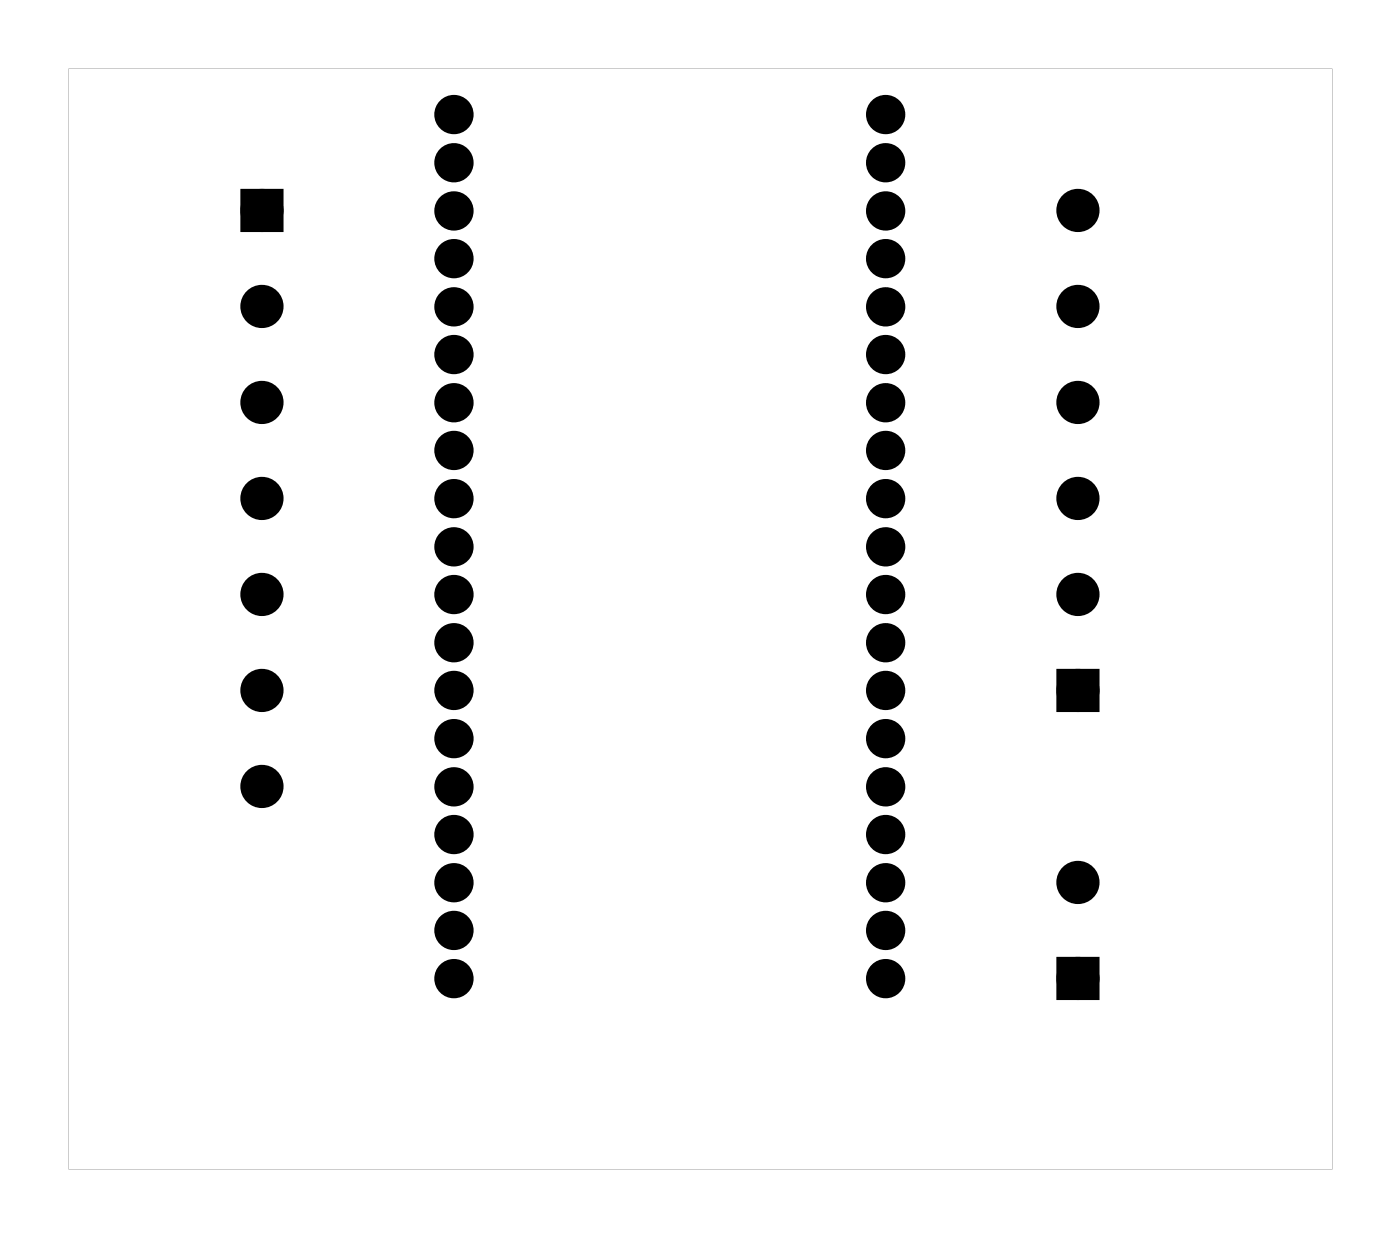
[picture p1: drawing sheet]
<svg xmlns="http://www.w3.org/2000/svg" width="74mm" height="66mm" viewBox="0 0 74 66" stroke-linecap="round" stroke-linejoin="round" font-family="sans-serif">
<g fill="#000">
<path d="M13.1 10.4h1.5v1.5h-1.5zM56.3 35.8h1.5v1.5h-1.5zM56.3 51h1.5v1.5h-1.5z"/>
<path d="M3.6 3.6v58.3h66.9v-58.3zM3.6 3.6h66.9v58.3h-66.9z"/>
</g>
<g fill="none" stroke="#000" stroke-width=".76" stroke-linecap="butt">
<path d="M13.1 10.4h1.5v1.5h-1.5zM56.3 35.8h1.5v1.5h-1.5zM56.3 51h1.5v1.5h-1.5z"/>
<circle cx="13.9" cy="11.1" r=".76"/>
<circle cx="13.9" cy="16.2" r=".76"/>
<circle cx="57" cy="16.2" r=".76"/>
<circle cx="57" cy="11.1" r=".76"/>
<circle cx="13.9" cy="31.5" r=".76"/>
<circle cx="13.9" cy="36.5" r=".76"/>
<circle cx="13.9" cy="21.3" r=".76"/>
<circle cx="13.9" cy="26.4" r=".76"/>
<circle cx="57" cy="21.3" r=".76"/>
<circle cx="57" cy="26.4" r=".76"/>
<circle cx="57" cy="31.5" r=".76"/>
<circle cx="57" cy="36.5" r=".76"/>
<circle cx="13.9" cy="41.6" r=".76"/>
<circle cx="57" cy="46.7" r=".76"/>
<circle cx="57" cy="51.8" r=".76"/>
</g>
<g fill="#000">
<circle cx="13.9" cy="16.2" r=".76"/>
<circle cx="13.9" cy="11.1" r=".76"/>
<circle cx="24" cy="6.1" r=".7"/>
<circle cx="24" cy="18.8" r=".7"/>
<circle cx="24" cy="16.2" r=".7"/>
<circle cx="24" cy="8.6" r=".7"/>
<circle cx="24" cy="11.2" r=".7"/>
<circle cx="24" cy="13.7" r=".7"/>
<circle cx="46.9" cy="6.1" r=".7"/>
<circle cx="46.9" cy="8.6" r=".7"/>
<circle cx="46.9" cy="18.8" r=".7"/>
<circle cx="46.9" cy="16.2" r=".7"/>
<circle cx="46.9" cy="11.2" r=".7"/>
<circle cx="46.9" cy="13.7" r=".7"/>
<circle cx="57" cy="11.1" r=".76"/>
<circle cx="57" cy="16.2" r=".76"/>
<circle cx="13.9" cy="36.5" r=".76"/>
<circle cx="13.9" cy="26.4" r=".76"/>
<circle cx="13.9" cy="31.5" r=".76"/>
<circle cx="13.9" cy="21.3" r=".76"/>
<circle cx="24" cy="34" r=".7"/>
<circle cx="24" cy="21.3" r=".7"/>
<circle cx="24" cy="23.8" r=".7"/>
<circle cx="24" cy="39.1" r=".7"/>
<circle cx="24" cy="28.9" r=".7"/>
<circle cx="24" cy="26.4" r=".7"/>
<circle cx="24" cy="31.5" r=".7"/>
<circle cx="24" cy="36.5" r=".7"/>
<circle cx="46.9" cy="34" r=".7"/>
<circle cx="46.9" cy="21.3" r=".7"/>
<circle cx="46.9" cy="23.8" r=".7"/>
<circle cx="46.9" cy="28.9" r=".7"/>
<circle cx="46.9" cy="36.5" r=".7"/>
<circle cx="46.9" cy="39.1" r=".7"/>
<circle cx="46.9" cy="26.4" r=".7"/>
<circle cx="46.9" cy="31.5" r=".7"/>
<circle cx="57" cy="31.5" r=".76"/>
<circle cx="57" cy="26.4" r=".76"/>
<circle cx="57" cy="21.3" r=".76"/>
<circle cx="57" cy="36.5" r=".76"/>
<circle cx="13.9" cy="41.6" r=".76"/>
<circle cx="24" cy="46.7" r=".7"/>
<circle cx="24" cy="44.2" r=".7"/>
<circle cx="24" cy="41.6" r=".7"/>
<circle cx="24" cy="49.2" r=".7"/>
<circle cx="24" cy="51.8" r=".7"/>
<circle cx="46.9" cy="46.7" r=".7"/>
<circle cx="46.9" cy="44.2" r=".7"/>
<circle cx="46.9" cy="41.6" r=".7"/>
<circle cx="46.9" cy="49.2" r=".7"/>
<circle cx="46.9" cy="51.8" r=".7"/>
<circle cx="57" cy="51.8" r=".76"/>
<circle cx="57" cy="46.7" r=".76"/>
</g>
<g fill="none" stroke="#000" stroke-width=".67" stroke-linecap="butt">
<circle cx="24" cy="8.6" r=".7"/>
<circle cx="24" cy="6.1" r=".7"/>
<circle cx="24" cy="13.7" r=".7"/>
<circle cx="24" cy="11.2" r=".7"/>
<circle cx="24" cy="16.2" r=".7"/>
<circle cx="24" cy="18.8" r=".7"/>
<circle cx="46.9" cy="6.1" r=".7"/>
<circle cx="46.9" cy="8.6" r=".7"/>
<circle cx="46.9" cy="18.8" r=".7"/>
<circle cx="46.9" cy="16.2" r=".7"/>
<circle cx="46.9" cy="13.7" r=".7"/>
<circle cx="46.9" cy="11.2" r=".7"/>
<circle cx="24" cy="36.5" r=".7"/>
<circle cx="24" cy="39.1" r=".7"/>
<circle cx="24" cy="34" r=".7"/>
<circle cx="24" cy="28.9" r=".7"/>
<circle cx="24" cy="31.5" r=".7"/>
<circle cx="24" cy="26.4" r=".7"/>
<circle cx="24" cy="23.8" r=".7"/>
<circle cx="24" cy="21.3" r=".7"/>
<circle cx="46.9" cy="36.5" r=".7"/>
<circle cx="46.9" cy="34" r=".7"/>
<circle cx="46.9" cy="39.1" r=".7"/>
<circle cx="46.9" cy="31.5" r=".7"/>
<circle cx="46.9" cy="23.8" r=".7"/>
<circle cx="46.9" cy="28.9" r=".7"/>
<circle cx="46.9" cy="21.3" r=".7"/>
<circle cx="46.9" cy="26.4" r=".7"/>
<circle cx="24" cy="46.7" r=".7"/>
<circle cx="24" cy="41.6" r=".7"/>
<circle cx="24" cy="49.2" r=".7"/>
<circle cx="24" cy="51.8" r=".7"/>
<circle cx="24" cy="44.2" r=".7"/>
<circle cx="46.9" cy="46.7" r=".7"/>
<circle cx="46.9" cy="41.6" r=".7"/>
<circle cx="46.9" cy="49.2" r=".7"/>
<circle cx="46.9" cy="51.8" r=".7"/>
<circle cx="46.9" cy="44.2" r=".7"/>
</g>
</svg>
